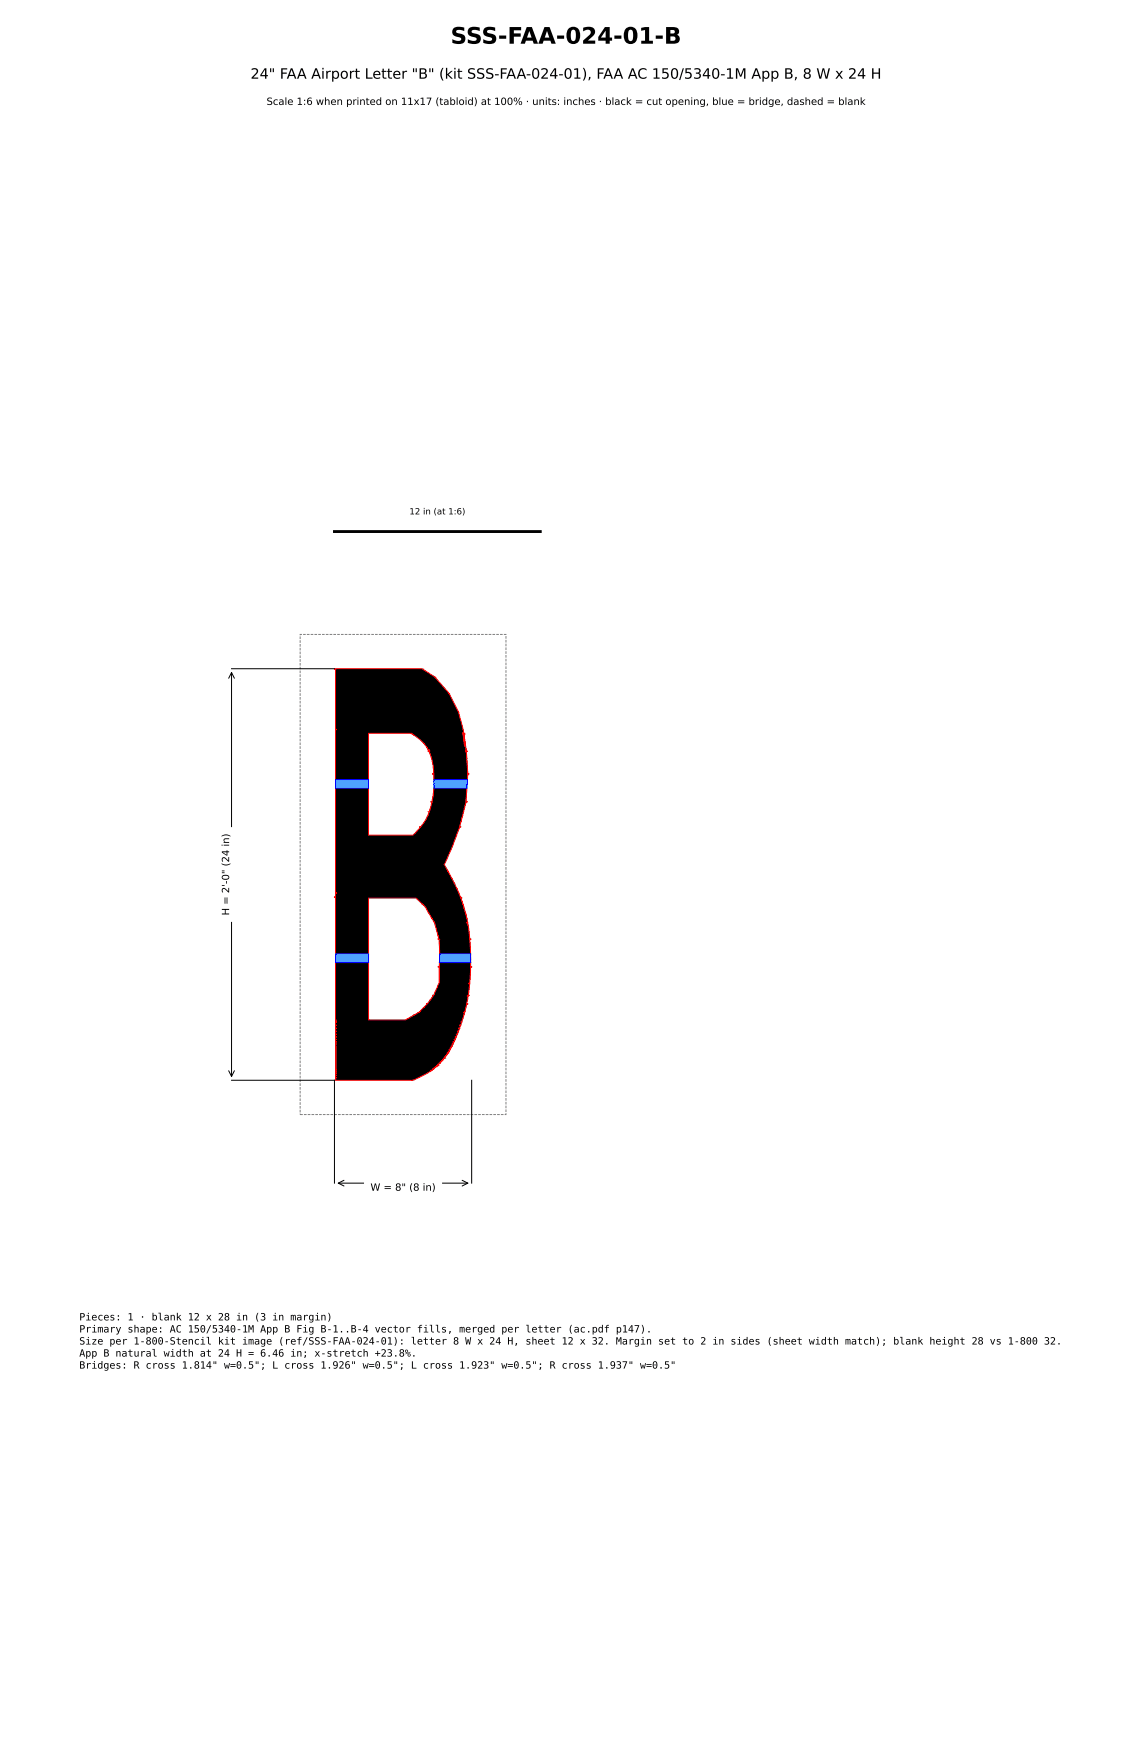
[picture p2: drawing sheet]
<svg xmlns="http://www.w3.org/2000/svg" width="279mm" height="432mm" viewBox="0 0 279 432" stroke-linecap="round" stroke-linejoin="round" font-family="sans-serif">
<defs><g id="words">
<text font-size="5.6" x="111.2" y="10.8">SSS-FAA-024-01-B</text>
<text font-size="3.5" x="61.8" y="19.4">24&quot; FAA Airport Letter &quot;B&quot; (kit SSS-FAA-024-01), FAA AC 150/5340-1M App B, 8 W x 24 H</text>
<g font-size="2.5">
<text x="65.8" y="25.9">Scale 1:6 when printed on 11x17 (tabloid) at 100% · units: inches · black = cut opening, blue = bridge, dashed = blank</text>
<text x="56.6" y="226" transform="rotate(-90 56.6 226)">H = 2'-0&quot; (24 in)</text>
<text x="91.4" y="294">W = 8&quot; (8 in)</text>
<text x="19.6" y="326">Pieces: 1 · blank 12 x 28 in (3 in margin)</text>
<text x="19.6" y="329">Primary shape: AC 150/5340-1M App B Fig B-1..B-4 vector fills, merged per letter (ac.pdf p147).</text>
<text x="19.6" y="331.9">Size per 1-800-Stencil kit image (ref/SSS-FAA-024-01): letter 8 W x 24 H, sheet 12 x 32. Margin set to 2 in sides (sheet width match); blank height 28 vs 1-800 32.</text>
<text x="19.6" y="334.9">App B natural width at 24 H = 6.46 in; x-stretch +23.8%.</text>
<text x="19.6" y="337.9">Bridges: R cross 1.814&quot; w=0.5&quot;; L cross 1.926&quot; w=0.5&quot;; L cross 1.923&quot; w=0.5&quot;; R cross 1.937&quot; w=0.5&quot;</text>
</g>
<text font-size="2.1" x="101" y="127">12 in (at 1:6)</text>
</g></defs>
<path d="M74.1 156.6h50.8v118.6h-50.8z" fill="none" stroke="#808080" stroke-width=".25" stroke-dasharray=".7 .3" stroke-linecap="butt"/>
<path d="M82.6 165.1h21.6l.4 .1v.2l2.9 1.8 3.4 4 2.3 4.7 1.1 4.3 .1 .7-.2 .1h.5l-.4 .2h.4l-.4 .2h.2l-.2 .2 .3 .2-.2 .1 .2 .1-.2 .1 .2 .2-.2 .1h.3v.2l-.3 .1h.3v.2l-.2 .1h.2l.1 .2-.3 .1h.3v.2l-.2 .1h.2l.1 .2-.3 .1h.3v.2l-.2 .1h.2l.1 .7 .1 .5-.2 .1h.5l-.5 .1h.2l.4 5.3 .2 .1v.1h-.3v1.4h-8.3v-1.4h-.3v-.2h.3l-.4-3-.6-1.9-.2-.5h-.2h.3l-.2-.3 .2-.1h-.3l-1.6-2.1-2.6-2h-10.5v11.5h-8.2v-12.3l.3-.1h-.3v-14.8h-.2zM82.8 194.6h8.2v11.6h10.9l1.9-2-.2-.1h.3l.5-.7 1.2-2.1 1-3.2-.2-.1v-.1h.2l.5-3.3h8.1l-.2 3.3h.3v.2h-.3l-1.4 5.4-.1 .6 .2 .1h-.3l-1.7 4.6-2 4.6 2.5 4.8 1.5 3.3 .3 .1-.3 .1 1.1 3.4 .6 2.5-.2 .3h.2l.6 3.9h.2l-.2 .1 .1 3.6h-7.6l-.1-3.6h-.3l.3-.1-1.1-3.9-2.4-4.1-2.2-2.1h-11.7v13.8h-8.2v-13.9l-.3-.1 .3-.1v-.9l.3-.1h-.3zM82.8 237.6h8.2v14.2h9.1l.7-.4 2.6-1.5 2-2-.1-.1h.2l1.5-2-.2-.1 .3-.1 1.3-3.1v-3.7l-.2-.2h.2l.1-1h7.7v1l.2 .2h-.2l-.3 4h-.2l.2 .1-.3 2.8 .2 .1h-.5l.3 .1-.4 1.9 .2 .1h-.2l-.5 2h-.3l.3 .1-.4 1.4-.3 .9h-.2l.2 .1-.3 .7h-.2l.2 .1-.2 .6h-.3l.2 .1-.2 .7h-.3l.2 .1-.2 .6h-.3l.3 .1-.3 .6h-.2l.2 .1-.2 .5h-.3l.2 .1-.2 .5h-.3l.2 .1-.2 .4h-.2l.2 .1-.2 .4h-.3l.2 .1-.2 .4h-.2l.2 .1-.2 .3h-.2l.1 .1-.1 .3h-.2l.1 .1-.2 .3h-.2l.2 .1-.4 .3 .1 .1-.3 .2 .1 .1-.2 .2h-.2l.2 .1-.2 .2h-.2l.1 .1-.2 .2h-.2l.2 .1-.2 .2h-.2l.1 .2-.4 .1 .1 .2-.2 .2h-.2l.1 .1-.2 .2h-.2l.1 .1-.2 .1h-.2l.1 .2-.5 .1 .2 .1-.5 .2 .1 .1-.5 .2 .2 .1-.6 .2 .2 .1-.3 .3-4.3 2.1h-19.1v-.6l.3-.1h-.3v-.5l.3-.1h-.3v-.3l.2-.1h-.2v-.3l.2-.1h-.2l.2-.4h-.2l.2-.3h-.2l.2-.3h-.2l.1-.6h-.1l.1-1.5h-.1l.1-.6-.1-.2 .1-.1-.1-.2 .2-.1-.2-.3 .2-.1h-.2v-.3l.2-.1h-.2v-.3l.2-.1h-.2v-.3l.2-.1h-.2v-.4l.2-.1h-.2v-.4l.2-.1h-.2v-.4l.2-.1h-.2v-.5l.2-.1h-.2v-.5l.2-.1h-.2v-.6l.2-.1h-.2v-.6l.2-.1h-.2v-.7h.2l-.2-.1v-.6l.3-.1h-.3v-.7l.3-.1h-.3l.2-.5h-.2z" fill="#000" stroke="#f00" stroke-width=".25"/>
<g fill="#4fa3ff" stroke="#00f" stroke-width=".25">
<path d="M82.8 235.5h8.2v2.1h-8.2z"/>
<path d="M108.5 235.5h7.6l.1 2.1h-7.7z"/>
<path d="M82.8 192.5h8.2v2.1h-8.2z"/>
<path d="M107.1 192.5h8.3l-.2 2.1h-8.1z"/>
</g>
<path d="M56.4 167.5l.7-1.5 .8 1.5M57.1 166v99.8M57.1 165.1h25.4M56.4 264.3l.7 1.5 .8-1.5M57.1 266.7h25.4v25.4M116.4 266.7v25.4M83.5 292.1h32M84.9 291.4l-1.4 .7 1.4 .7M114.1 291.4l1.4 .7-1.4 .7" fill="none" stroke="#000" stroke-width=".25"/>
<path d="M82.5 131.2h50.8" fill="none" stroke="#000" stroke-width=".71"/>
<g fill="#fff" stroke="#fff" stroke-width=".35">
<path d="M90 290.7h18.9v5.3h-18.9z"/>
<path d="M53.3 204.4h5.3v23h-5.3z"/>
</g>
<use href="#words"/>
</svg>
